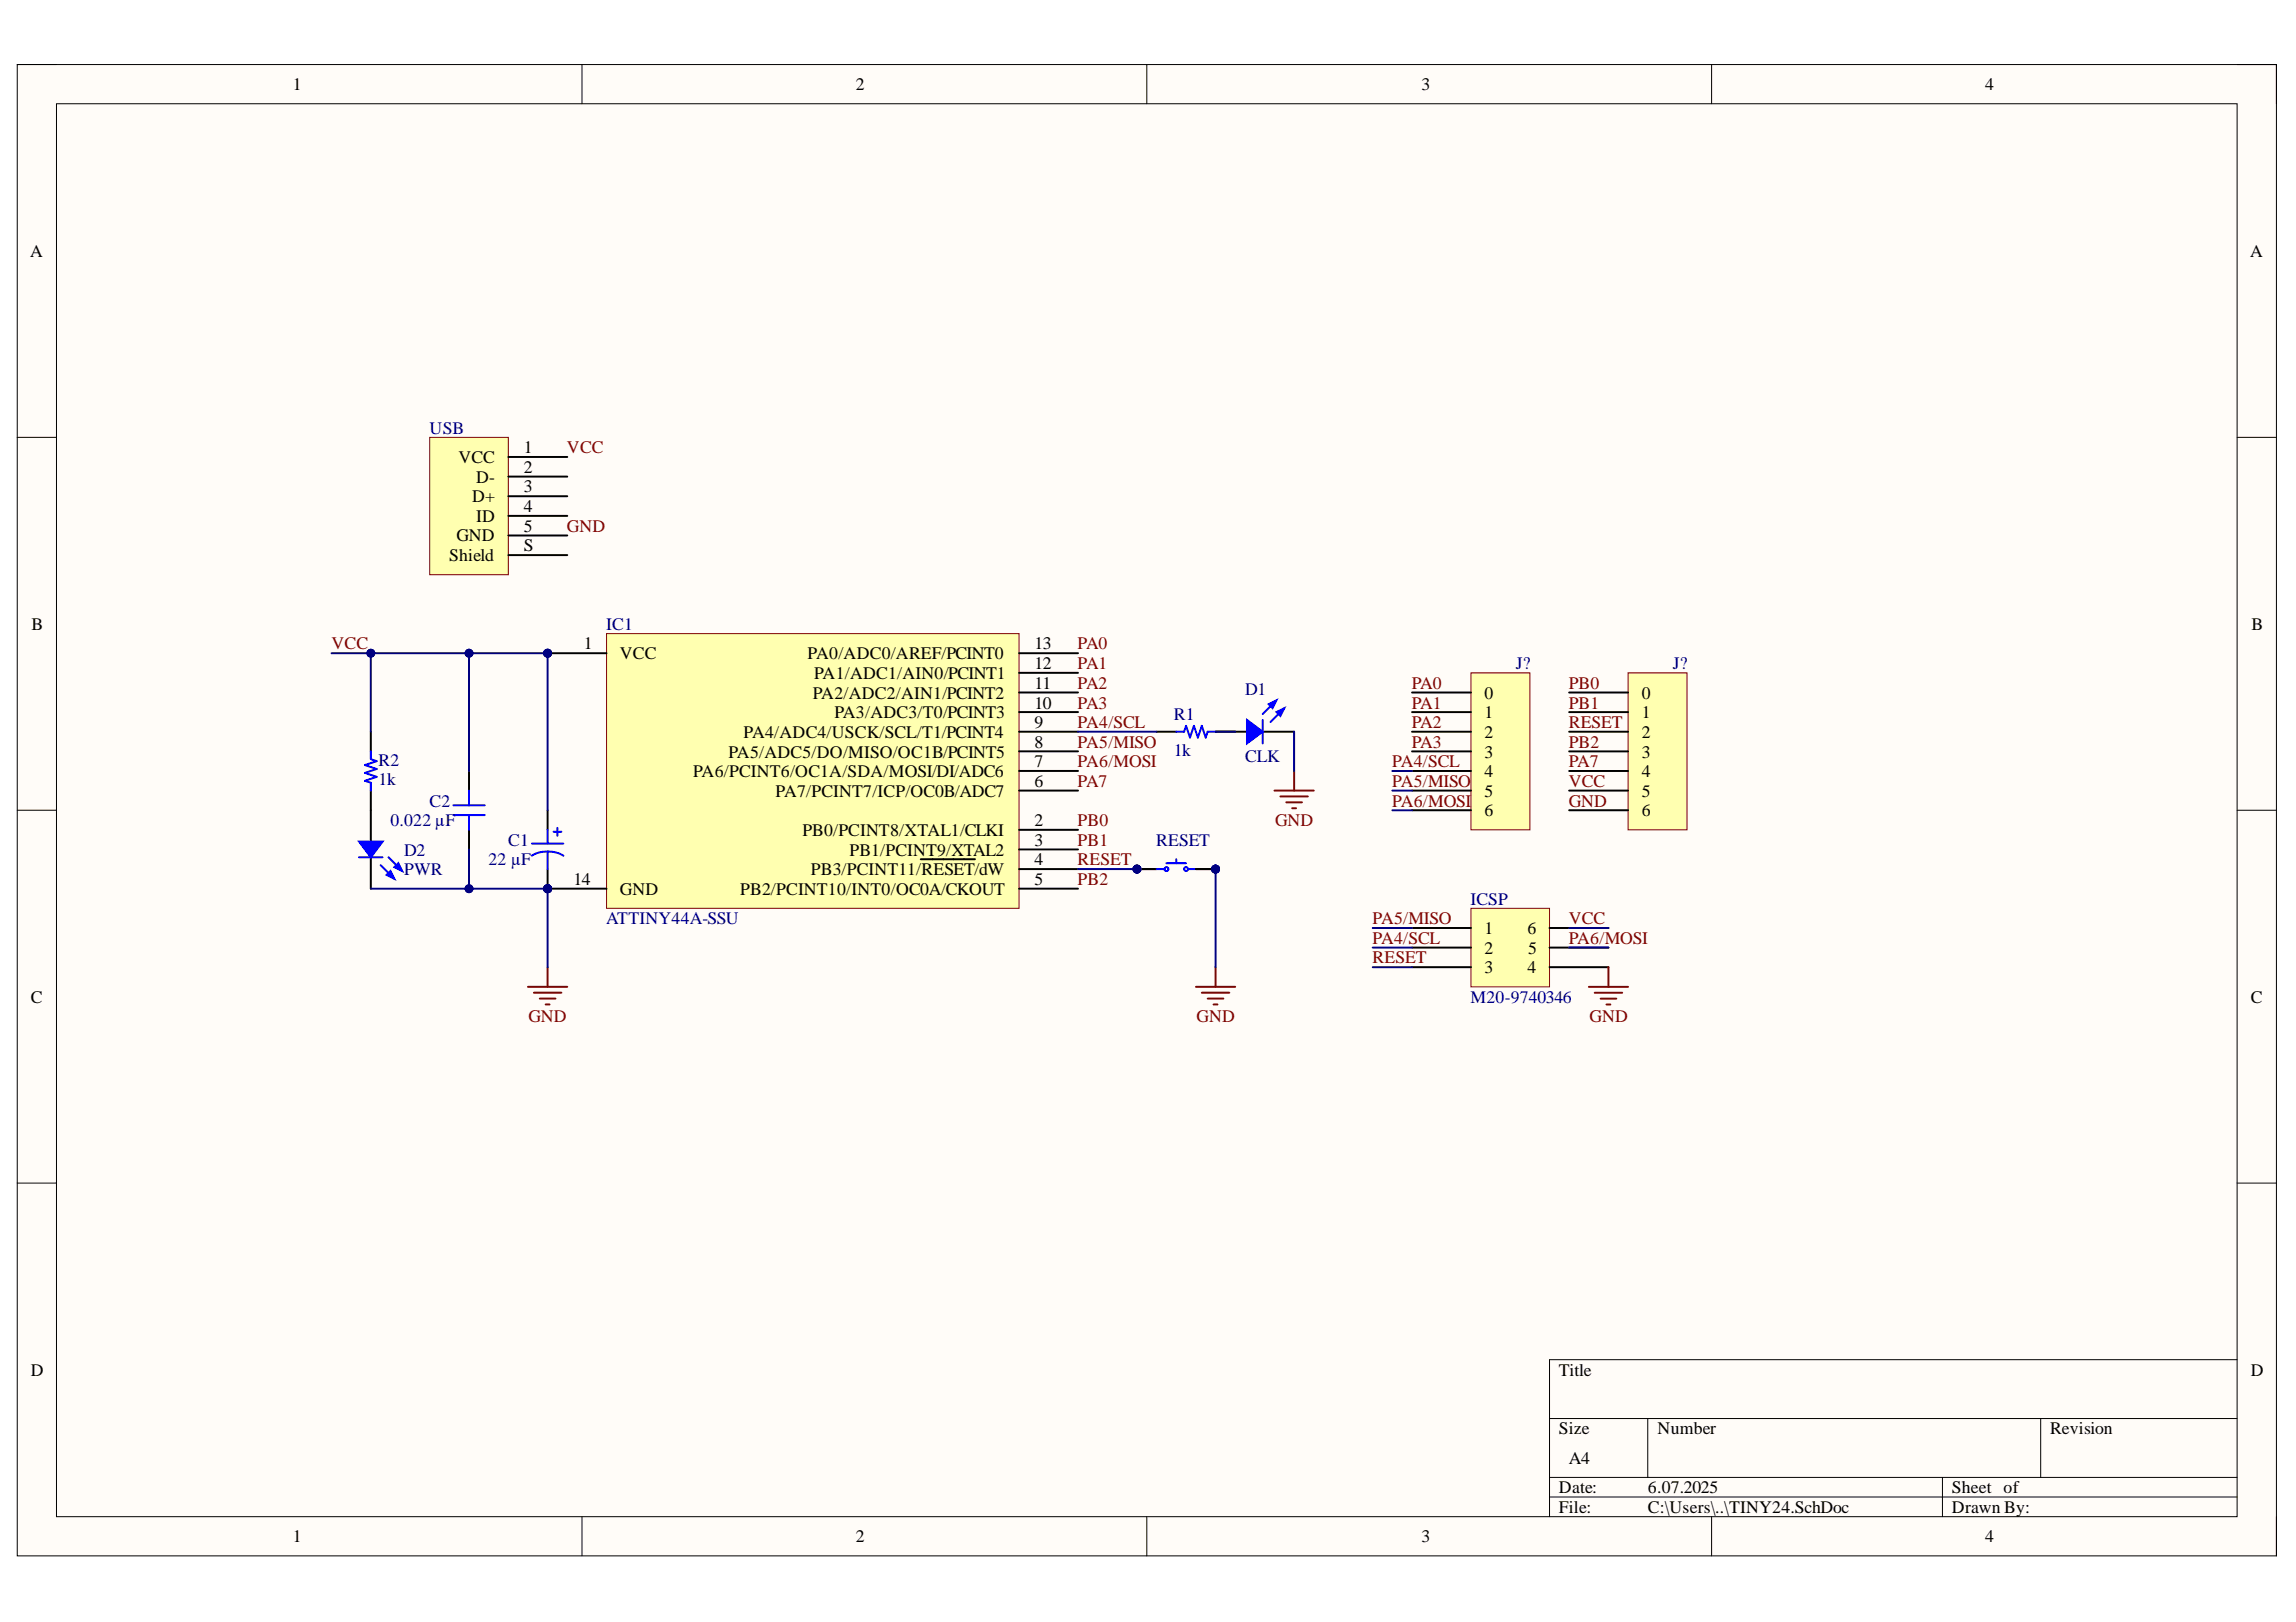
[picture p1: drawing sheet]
<svg xmlns="http://www.w3.org/2000/svg" width="297mm" height="210mm" viewBox="0 0 297 210" stroke-linecap="round" stroke-linejoin="round" font-family="sans-serif">
<defs><g id="words">
<g font-size="2.3">
<text x="37.9" y="11.7">1</text>
<text x="110.7" y="11.7">2</text>
<text x="183.9" y="11.7">3</text>
<text x="256.8" y="11.7">4</text>
<text x="3.9" y="33.3">A</text>
<text x="291.1" y="33.3">A</text>
<text x="59.3" y="59.9">VCC</text>
<text x="67.8" y="58.7">1</text>
<text x="61.1" y="65">D+</text>
<text x="61.6" y="62.5">D-</text>
<text x="67.8" y="61.2">2</text>
<text x="67.8" y="63.7">3</text>
<text x="59" y="70.1">GND</text>
<text x="61.6" y="67.5">ID</text>
<text x="67.8" y="71.3">S</text>
<text x="67.8" y="66.3">4</text>
<text x="67.8" y="68.8">5</text>
<text x="58.1" y="72.6">Shield</text>
<text x="4.1" y="81.5">B</text>
<text x="291.3" y="81.5">B</text>
<text x="75.5" y="84">1</text>
<text x="80.2" y="85.3">VCC</text>
<text x="104.5" y="85.3">PA0/ADC0/AREF/PCINT0</text>
<text x="105.3" y="87.8">PA1/ADC1/AIN0/PCINT1</text>
<text x="133.8" y="89.2">11</text>
<text x="133.8" y="86.6">12</text>
<text x="133.8" y="84">13</text>
<text x="96.2" y="95.5">PA4/ADC4/USCK/SCL/T1/PCINT4</text>
<text x="105.2" y="90.4">PA2/ADC2/AIN1/PCINT2</text>
<text x="107.9" y="93">PA3/ADC3/T0/PCINT3</text>
<text x="133.8" y="94.2">9</text>
<text x="133.8" y="91.7">10</text>
<text x="192" y="90.4">0</text>
<text x="192" y="93">1</text>
<text x="192" y="95.5">2</text>
<text x="212.4" y="90.4">0</text>
<text x="212.4" y="93">1</text>
<text x="212.4" y="95.5">2</text>
<text x="89.7" y="100.6">PA6/PCINT6/OC1A/SDA/MOSI/DI/ADC6</text>
<text x="94.2" y="98.1">PA5/ADC5/DO/MISO/OC1B/PCINT5</text>
<text x="133.8" y="101.9">6</text>
<text x="133.8" y="99.3">7</text>
<text x="133.8" y="96.8">8</text>
<text x="192" y="98.1">3</text>
<text x="192" y="100.6">4</text>
<text x="212.4" y="98.1">3</text>
<text x="212.4" y="100.6">4</text>
<text x="100.3" y="103.1">PA7/PCINT7/ICP/OC0B/ADC7</text>
<text x="133.8" y="106.9">2</text>
<text x="192" y="103.1">5</text>
<text x="192" y="105.7">6</text>
<text x="212.4" y="103.1">5</text>
<text x="212.4" y="105.7">6</text>
<text x="103.8" y="108.2">PB0/PCINT8/XTAL1/CLKI</text>
<text x="104.9" y="113.3">PB3/PCINT11/RESET/dW</text>
<text x="109.9" y="110.7">PB1/PCINT9/XTAL2</text>
<text x="133.8" y="109.5">3</text>
<text x="133.8" y="112">4</text>
<text x="74.2" y="114.5">14</text>
<text x="80.2" y="115.8">GND</text>
<text x="95.8" y="115.8">PB2/PCINT10/INT0/OC0A/CKOUT</text>
<text x="133.8" y="114.5">5</text>
<text x="192" y="120.9">1</text>
<text x="192" y="123.4">2</text>
<text x="192" y="125.9">3</text>
<text x="197.6" y="125.9">4</text>
<text x="197.6" y="120.9">6</text>
<text x="197.7" y="123.4">5</text>
<text x="4" y="129.7">C</text>
<text x="291.2" y="129.7">C</text>
<text x="4" y="178">D</text>
<text x="201.7" y="178">Title</text>
<text x="291.2" y="178">D</text>
<text x="201.7" y="185.6">Size</text>
<text x="214.5" y="185.6">Number</text>
<text x="265.2" y="185.6">Revision</text>
<text x="203" y="189.4">A4</text>
<text x="201.7" y="193.2">Date:</text>
<text x="201.7" y="195.8">File:</text>
<text x="213.2" y="193.2">6.07.2025</text>
<text x="213.2" y="195.8">C:\Users\..\TINY24.SchDoc</text>
<text x="252.5" y="193.2">Sheet of</text>
<text x="252.5" y="195.8">Drawn By:</text>
<text x="37.9" y="199.6">1</text>
<text x="110.7" y="199.6">2</text>
<text x="183.9" y="199.6">3</text>
<text x="256.8" y="199.6">4</text>
</g>
<g font-size="2.3" fill="#000080">
<text x="55.6" y="56.1">USB</text>
<text x="78.4" y="81.5">IC1</text>
<text x="161.1" y="89.9">D1</text>
<text x="196.1" y="86.6">J?</text>
<text x="216.4" y="86.6">J?</text>
<text x="151.9" y="93.2">R1</text>
<text x="49" y="101.6">1k</text>
<text x="49" y="99.1">R2</text>
<text x="151.9" y="97.8">1k</text>
<text x="161.1" y="98.6">CLK</text>
<text x="50.5" y="106.9">0.022 µF</text>
<text x="55.6" y="104.4">C2</text>
<text x="52.3" y="110.7">D2</text>
<text x="52.3" y="113.3">PWR</text>
<text x="63.2" y="112">22 µF</text>
<text x="65.7" y="109.5">C1</text>
<text x="149.6" y="109.5">RESET</text>
<text x="78.4" y="119.6">ATTINY44A-SSU</text>
<text x="190.3" y="117.1">ICSP</text>
<text x="190.3" y="129.7">M20-9740346</text>
</g>
<g font-size="2.3" fill="#800000">
<text x="73.3" y="58.7">VCC</text>
<text x="73.3" y="68.8">GND</text>
<text x="42.9" y="84">VCC</text>
<text x="139.4" y="84">PA0</text>
<text x="139.4" y="86.6">PA1</text>
<text x="139.4" y="89.2">PA2</text>
<text x="182.6" y="89.2">PA0</text>
<text x="203" y="89.2">PB0</text>
<text x="139.4" y="91.7">PA3</text>
<text x="139.4" y="94.2">PA4/SCL</text>
<text x="182.6" y="91.7">PA1</text>
<text x="182.6" y="94.2">PA2</text>
<text x="203" y="91.7">PB1</text>
<text x="203" y="94.2">RESET</text>
<text x="139.4" y="96.8">PA5/MISO</text>
<text x="139.4" y="99.3">PA6/MOSI</text>
<text x="139.4" y="101.9">PA7</text>
<text x="180.1" y="99.3">PA4/SCL</text>
<text x="180.1" y="101.9">PA5/MISO</text>
<text x="182.6" y="96.8">PA3</text>
<text x="203" y="96.8">PB2</text>
<text x="203" y="99.3">PA7</text>
<text x="203" y="101.9">VCC</text>
<text x="139.4" y="106.9">PB0</text>
<text x="165" y="106.9">GND</text>
<text x="180.1" y="104.4">PA6/MOSI</text>
<text x="203" y="104.4">GND</text>
<text x="139.4" y="109.5">PB1</text>
<text x="139.4" y="112">RESET</text>
<text x="139.4" y="114.5">PB2</text>
<text x="177.6" y="119.6">PA5/MISO</text>
<text x="203" y="119.6">VCC</text>
<text x="177.6" y="124.7">RESET</text>
<text x="177.6" y="122.1">PA4/SCL</text>
<text x="203" y="122.1">PA6/MOSI</text>
<text x="68.4" y="132.3">GND</text>
<text x="154.8" y="132.3">GND</text>
<text x="205.7" y="132.3">GND</text>
</g>
</g></defs>
<path d="M2.2 8.4h292.3v192.9h-292.3z" fill-rule="evenodd" fill="#fffcf8"/>
<path d="M2.2 8.4h292.3v192.9h-292.3z" fill="none" stroke="#000" stroke-width=".13"/>
<path d="M7.3 13.4h282.1v182.9h-282.1z" fill-rule="evenodd" fill="#fffcf8"/>
<g fill="none" stroke="#000" stroke-width=".13">
<path d="M2.2 8.3h5.1M7.3 13.4h282.1v182.9h-282.1zM75.3 8.3v5.1M148.4 8.3v5.1M221.4 8.4v5M289.4 8.4h5.1v5M2.2 56.6h5.1M289.4 56.6h5.1M2.2 104.9h5.1M289.4 104.9h5.1M2.2 153.1h5.1M289.4 153.1h5.1"/>
<path d="M289.4 176h-88.9v20.3M75.3 196.3v5M148.4 196.3v5M200.5 183.6h88.9M200.5 191.2h88.9M200.5 193.7h88.9M213.2 183.6v7.6M221.4 196.3v5M251.3 191.2v5.1M264 183.6v7.6M294.5 196.3v5"/>
</g>
<circle cx="70.8" cy="84.5" r=".51" fill="#000080"/>
<circle cx="70.8" cy="84.5" r=".51" fill="none" stroke="#000080" stroke-width=".13"/>
<circle cx="70.8" cy="115" r=".51" fill="#000080"/>
<circle cx="70.8" cy="115" r=".51" fill="none" stroke="#000080" stroke-width=".13"/>
<path d="M78.5 82h53.3v35.5h-53.3z" fill-rule="evenodd" fill="#ffffb0"/>
<path d="M78.5 82h53.3v35.5h-53.3z" fill="none" stroke="#800000" stroke-width=".13"/>
<path d="M70.8 84.5h7.7" fill="none" stroke="#000" stroke-width=".25"/>
<circle cx="70.8" cy="84.5" r=".51" fill="#000080"/>
<circle cx="70.8" cy="84.5" r=".51" fill="none" stroke="#000080" stroke-width=".13"/>
<g fill="none" stroke="#000" stroke-width=".25">
<path d="M131.8 99.8h7.7M131.8 97.2h7.7M131.8 94.7h7.7M131.8 92.1h7.7M131.8 89.6h7.7M131.8 87.1h7.7M131.8 84.5h7.7M70.8 115h7.7M119.1 111.2h7M131.8 107.4h7.7M131.8 109.9h7.7M131.8 112.5h7.7"/>
<path d="M131.8 115h7.7M131.8 102.3h7.7"/>
</g>
<circle cx="70.8" cy="115" r=".51" fill="#000080"/>
<circle cx="70.8" cy="115" r=".51" fill="none" stroke="#000080" stroke-width=".13"/>
<path d="M55.6 56.6h10.2v17.8h-10.2z" fill-rule="evenodd" fill="#ffffb0"/>
<path d="M55.6 56.6h10.2v17.8h-10.2z" fill="none" stroke="#800000" stroke-width=".13"/>
<path d="M65.8 59.1h7.6M65.8 71.8h7.6M65.8 61.7h7.6M65.8 64.2h7.6M65.8 66.8h7.6M65.8 69.3h7.6" fill="none" stroke="#000" stroke-width=".25"/>
<circle cx="147.1" cy="112.5" r=".51" fill="#000080"/>
<circle cx="147.1" cy="112.5" r=".51" fill="none" stroke="#000080" stroke-width=".13"/>
<circle cx="147.1" cy="112.5" r=".51" fill="#000080"/>
<circle cx="147.1" cy="112.5" r=".51" fill="none" stroke="#000080" stroke-width=".13"/>
<circle cx="157.3" cy="112.5" r=".51" fill="#000080"/>
<circle cx="157.3" cy="112.5" r=".51" fill="none" stroke="#000080" stroke-width=".13"/>
<circle cx="157.3" cy="112.5" r=".51" fill="#000080"/>
<circle cx="157.3" cy="112.5" r=".51" fill="none" stroke="#000080" stroke-width=".13"/>
<path d="M147.1 112.5h2.5" fill="none" stroke="#000" stroke-width=".25"/>
<circle cx="147.1" cy="112.5" r=".51" fill="#000080"/>
<circle cx="147.1" cy="112.5" r=".51" fill="none" stroke="#000080" stroke-width=".13"/>
<path d="M147.1 112.5h2.5" fill="none" stroke="#000" stroke-width=".25"/>
<circle cx="147.1" cy="112.5" r=".51" fill="#000080"/>
<circle cx="147.1" cy="112.5" r=".51" fill="none" stroke="#000080" stroke-width=".13"/>
<g fill="none" stroke="#00f" stroke-width=".25">
<path d="M149.6 112.5h1M150.9 111.7h2.5M152.2 111.2v.5M153.7 112.5h1"/>
<circle cx="150.9" cy="112.5" r=".26"/>
<circle cx="153.4" cy="112.5" r=".25"/>
</g>
<path d="M154.7 112.5h2.6" fill="none" stroke="#000" stroke-width=".25"/>
<circle cx="157.3" cy="112.5" r=".51" fill="#000080"/>
<circle cx="157.3" cy="112.5" r=".51" fill="none" stroke="#000080" stroke-width=".13"/>
<path d="M154.7 112.5h2.6" fill="none" stroke="#000" stroke-width=".25"/>
<circle cx="157.3" cy="112.5" r=".51" fill="#000080"/>
<circle cx="157.3" cy="112.5" r=".51" fill="none" stroke="#000080" stroke-width=".13"/>
<path d="M68.3 127.7h5.1M69.1 128.5h3.5M69.8 129.2h2.1M70.6 130h.5M70.8 125.2v2.5M154.7 127.7h5.1M155.5 128.5h3.5M156.2 129.2h2.1M157 130h.5M157.3 125.2v2.5" fill="none" stroke="#800000" stroke-width=".25"/>
<path d="M190.3 117.5h10.2v10.2h-10.2z" fill-rule="evenodd" fill="#ffffb0"/>
<path d="M190.3 117.5h10.2v10.2h-10.2z" fill="none" stroke="#800000" stroke-width=".13"/>
<path d="M157.3 94.7h4M163.4 94.7h4M182.7 125.2h7.6M182.7 120.1h7.6M182.7 122.6h7.6M200.5 125.2h7.6M200.5 120.1h7.6M200.5 122.6h7.6" fill="none" stroke="#000" stroke-width=".25"/>
<path d="M205.6 127.7h5M206.3 128.5h3.6M207.1 129.2h2M207.8 130h.5M208.1 125.2v2.5" fill="none" stroke="#800000" stroke-width=".25"/>
<path d="M163.4 93.2v3" fill="none" stroke="#00f" stroke-width=".25"/>
<path d="M161.3 93.2l2.1 1.5-2.1 1.5z" fill="#00f"/>
<path d="M161.3 93.2l2.1 1.5-2.1 1.5zM164.6 91.1l-1.2 1.3" fill="none" stroke="#00f" stroke-width=".25"/>
<path d="M164.1 91.1l1-.5-.5 1z" fill="#00f"/>
<path d="M164.1 91.1l1-.5-.5 1zM165.9 91.9l-1.5 1.5" fill="none" stroke="#00f" stroke-width=".25"/>
<path d="M165.1 92.1l1.1-.5-.6 1.1z" fill="#00f"/>
<path d="M152.2 94.7h1l.2-.8 .6 1.6 .5-1.6 .5 1.6 .5-1.6 .5 1.6 .2-.8h1.1M165.1 92.1l1.1-.5-.6 1.1z" fill="none" stroke="#00f" stroke-width=".25"/>
<path d="M149.6 94.7h2.6M157.3 94.7h2.5" fill="none" stroke="#000" stroke-width=".25"/>
<path d="M167.4 99.8v2.5M164.9 102.3h5.1M165.6 103.1h3.6M166.4 103.8h2M167.2 104.6h.5" fill="none" stroke="#800000" stroke-width=".25"/>
<circle cx="70.8" cy="115" r=".51" fill="#000080"/>
<circle cx="70.8" cy="115" r=".51" fill="none" stroke="#000080" stroke-width=".13"/>
<path d="M70.8 112.5v2.5" fill="none" stroke="#000" stroke-width=".25"/>
<circle cx="70.8" cy="115" r=".51" fill="#000080"/>
<circle cx="70.8" cy="115" r=".51" fill="none" stroke="#000080" stroke-width=".13"/>
<path d="M60.7 99.8v2.5M48 104.9v4M48 110.9v4.1M60.7 107.4v2.5M70.8 104.9v2.5" fill="none" stroke="#000" stroke-width=".25"/>
<path d="M46.4 110.9h3.1M58.6 104.2h4.1M58.6 105.5h4.1M60.7 102.3v1.9M60.7 105.5v1.9M68.8 110.7a4 4 0 0 1 4.1 .1M68.8 109.2h4.1M70.8 107.4v1.8M70.8 110.2v2.3M71.6 107.6h1M72.1 107.1v1.1" fill="none" stroke="#00f" stroke-width=".25"/>
<path d="M46.4 108.9h3.1l-1.5 2z" fill="#00f"/>
<path d="M46.4 108.9h3.1l-1.5 2zM50.3 110.9l1.2 1.3" fill="none" stroke="#00f" stroke-width=".25"/>
<path d="M51 112.2l.5-.5 .5 1z" fill="#00f"/>
<path d="M49.2 112l1.6 1.5M51 112.2l.5-.5 .5 1z" fill="none" stroke="#00f" stroke-width=".25"/>
<path d="M50 113.2l.5-.5 .5 1z" fill="#00f"/>
<path d="M48 97.2v1l.7 .3-1.5 .5 1.5 .5-1.5 .5 1.5 .5-1.5 .5 .8 .3v1M50 113.2l.5-.5 .5 1z" fill="none" stroke="#00f" stroke-width=".25"/>
<path d="M48 94.7v2.5M48 102.3v2.6" fill="none" stroke="#000" stroke-width=".25"/>
<path d="M190.3 87.1h7.6v20.3h-7.6z" fill-rule="evenodd" fill="#ffffb0"/>
<path d="M190.3 87.1h7.6v20.3h-7.6z" fill="none" stroke="#800000" stroke-width=".13"/>
<path d="M182.7 89.6h7.6M182.7 92.2h7.6M182.7 94.7h7.6M182.7 97.2h7.6M182.7 99.8h7.6M182.7 102.3h7.6M182.7 104.9h7.6" fill="none" stroke="#000" stroke-width=".25"/>
<path d="M210.6 87.1h7.7v20.3h-7.7z" fill-rule="evenodd" fill="#ffffb0"/>
<path d="M210.6 87.1h7.7v20.3h-7.7z" fill="none" stroke="#800000" stroke-width=".13"/>
<path d="M203 89.6h7.6M203 92.2h7.6M203 94.7h7.6M203 97.2h7.6M203 99.8h7.6M203 102.3h7.6M203 104.9h7.6" fill="none" stroke="#000" stroke-width=".25"/>
<path d="M139.5 112.5h7.6" fill="none" stroke="#000080" stroke-width=".25"/>
<circle cx="147.1" cy="112.5" r=".51" fill="#000080"/>
<circle cx="147.1" cy="112.5" r=".51" fill="none" stroke="#000080" stroke-width=".13"/>
<path d="M70.8 115v10.2" fill="none" stroke="#000080" stroke-width=".25"/>
<circle cx="70.8" cy="115" r=".51" fill="#000080"/>
<circle cx="70.8" cy="115" r=".51" fill="none" stroke="#000080" stroke-width=".13"/>
<path d="M157.3 112.5v12.7" fill="none" stroke="#000080" stroke-width=".25"/>
<circle cx="157.3" cy="112.5" r=".51" fill="#000080"/>
<circle cx="157.3" cy="112.5" r=".51" fill="none" stroke="#000080" stroke-width=".13"/>
<path d="M42.9 84.5h27.9" fill="none" stroke="#000080" stroke-width=".25"/>
<circle cx="48" cy="84.5" r=".51" fill="#000080"/>
<circle cx="48" cy="84.5" r=".51" fill="none" stroke="#000080" stroke-width=".13"/>
<circle cx="60.7" cy="84.5" r=".51" fill="#000080"/>
<circle cx="60.7" cy="84.5" r=".51" fill="none" stroke="#000080" stroke-width=".13"/>
<circle cx="70.8" cy="84.5" r=".51" fill="#000080"/>
<circle cx="70.8" cy="84.5" r=".51" fill="none" stroke="#000080" stroke-width=".13"/>
<path d="M70.8 84.5v20.4M139.5 94.7h10.1M157.3 94.7h2.5M167.4 94.7v5.1M177.6 120.1h5.1M177.6 125.2h5.1M177.6 122.6h5.1M203 120.1h5.1M203 122.6h5.1" fill="none" stroke="#000080" stroke-width=".25"/>
<circle cx="70.8" cy="84.5" r=".51" fill="#000080"/>
<circle cx="70.8" cy="84.5" r=".51" fill="none" stroke="#000080" stroke-width=".13"/>
<path d="M60.7 84.5v15.3" fill="none" stroke="#000080" stroke-width=".25"/>
<circle cx="60.7" cy="84.5" r=".51" fill="#000080"/>
<circle cx="60.7" cy="84.5" r=".51" fill="none" stroke="#000080" stroke-width=".13"/>
<path d="M60.7 109.9v5.1h10.1" fill="none" stroke="#000080" stroke-width=".25"/>
<circle cx="60.7" cy="115" r=".51" fill="#000080"/>
<circle cx="60.7" cy="115" r=".51" fill="none" stroke="#000080" stroke-width=".13"/>
<circle cx="70.8" cy="115" r=".51" fill="#000080"/>
<circle cx="70.8" cy="115" r=".51" fill="none" stroke="#000080" stroke-width=".13"/>
<path d="M48 84.5v10.2" fill="none" stroke="#000080" stroke-width=".25"/>
<circle cx="48" cy="84.5" r=".51" fill="#000080"/>
<circle cx="48" cy="84.5" r=".51" fill="none" stroke="#000080" stroke-width=".13"/>
<path d="M48 115h12.7" fill="none" stroke="#000080" stroke-width=".25"/>
<circle cx="60.7" cy="115" r=".51" fill="#000080"/>
<circle cx="60.7" cy="115" r=".51" fill="none" stroke="#000080" stroke-width=".13"/>
<path d="M180.1 99.8h2.6M180.1 102.3h2.6M180.1 104.9h2.6" fill="none" stroke="#000080" stroke-width=".25"/>
<use href="#words"/>
</svg>
